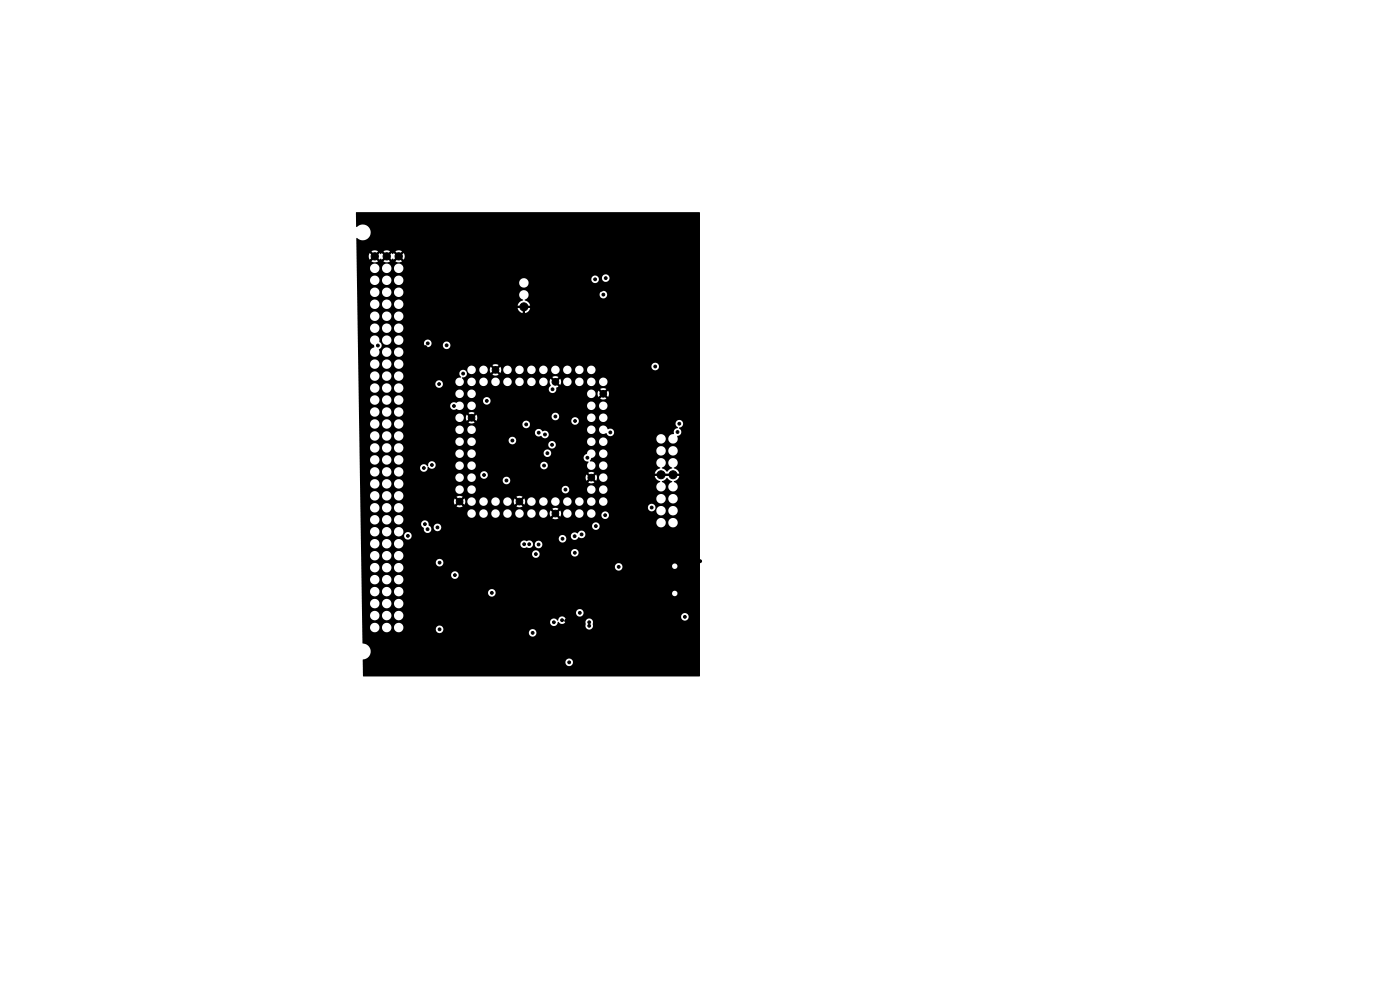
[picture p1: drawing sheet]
<svg xmlns="http://www.w3.org/2000/svg" width="297mm" height="210mm" viewBox="0 0 297 210" stroke-linecap="round" stroke-linejoin="round" font-family="sans-serif">
<g fill="#000" stroke="#000" stroke-width=".21">
<circle cx="79.5" cy="54.4" r=".77"/>
<circle cx="82" cy="54.4" r=".77"/>
<circle cx="84.6" cy="54.4" r=".77"/>
<circle cx="126.2" cy="59.3" r=".3"/>
<circle cx="128.5" cy="59" r=".3"/>
<circle cx="80.2" cy="73.3" r=".3"/>
<circle cx="90.3" cy="73.6" r=".3"/>
<circle cx="90.7" cy="72.8" r=".3"/>
<circle cx="94.7" cy="73.3" r=".3"/>
<circle cx="98.3" cy="79.3" r=".3"/>
<circle cx="105.1" cy="78.5" r=".71"/>
<circle cx="111.1" cy="65.1" r=".85"/>
<circle cx="115.5" cy="63.1" r=".3"/>
<circle cx="118.2" cy="60.9" r=".3"/>
<circle cx="119.9" cy="63.5" r=".3"/>
<circle cx="127.6" cy="61.5" r=".3"/>
<circle cx="128" cy="62.5" r=".3"/>
<circle cx="131.6" cy="60.9" r=".3"/>
<circle cx="136.5" cy="69.3" r=".3"/>
<circle cx="136.5" cy="64" r=".3"/>
<circle cx="139" cy="77.7" r=".3"/>
<circle cx="139" cy="75" r=".3"/>
<circle cx="89.9" cy="99.3" r=".3"/>
<circle cx="91.6" cy="98.6" r=".3"/>
<circle cx="93.2" cy="81.5" r=".3"/>
<circle cx="96.3" cy="86.1" r=".3"/>
<circle cx="100" cy="88.6" r=".71"/>
<circle cx="103.3" cy="85" r=".3"/>
<circle cx="108.7" cy="93.5" r=".3"/>
<circle cx="111.6" cy="90" r=".3"/>
<circle cx="114.3" cy="91.8" r=".3"/>
<circle cx="115.4" cy="98.8" r=".3"/>
<circle cx="115.6" cy="92.2" r=".3"/>
<circle cx="116.1" cy="96.1" r=".3"/>
<circle cx="117.1" cy="94.4" r=".3"/>
<circle cx="117.2" cy="82.6" r=".3"/>
<circle cx="117.8" cy="81" r=".71"/>
<circle cx="117.8" cy="88.4" r=".3"/>
<circle cx="122" cy="89.3" r=".3"/>
<circle cx="124.6" cy="97.1" r=".3"/>
<circle cx="128" cy="83.5" r=".71"/>
<circle cx="129.5" cy="91.7" r=".3"/>
<circle cx="140.3" cy="83.8" r=".3"/>
<circle cx="142.2" cy="83.7" r=".3"/>
<circle cx="143.7" cy="91.6" r=".3"/>
<circle cx="144.1" cy="89.9" r=".3"/>
<circle cx="86.5" cy="113.7" r=".3"/>
<circle cx="90.1" cy="111.2" r=".3"/>
<circle cx="90.7" cy="112.3" r=".3"/>
<circle cx="92.8" cy="111.9" r=".3"/>
<circle cx="93.3" cy="119.4" r=".3"/>
<circle cx="97.5" cy="106.4" r=".71"/>
<circle cx="102.7" cy="100.8" r=".3"/>
<circle cx="107.4" cy="101.9" r=".3"/>
<circle cx="110.2" cy="106.4" r=".71"/>
<circle cx="111.2" cy="115.4" r=".3"/>
<circle cx="112.3" cy="115.4" r=".3"/>
<circle cx="113.7" cy="117.5" r=".3"/>
<circle cx="114.3" cy="115.5" r=".3"/>
<circle cx="117.8" cy="108.9" r=".71"/>
<circle cx="119.3" cy="114.3" r=".3"/>
<circle cx="120" cy="103.9" r=".3"/>
<circle cx="121.9" cy="113.7" r=".3"/>
<circle cx="121.9" cy="117.3" r=".3"/>
<circle cx="123.4" cy="113.4" r=".3"/>
<circle cx="125.4" cy="101.3" r=".71"/>
<circle cx="126.4" cy="111.6" r=".3"/>
<circle cx="128.4" cy="109.3" r=".3"/>
<circle cx="138.3" cy="107.7" r=".3"/>
<circle cx="140" cy="119.6" r=".3"/>
<circle cx="140" cy="117.5" r=".3"/>
<circle cx="140.2" cy="100.7" r=".85"/>
<circle cx="142.8" cy="100.7" r=".85"/>
<circle cx="148.5" cy="119" r=".3"/>
<circle cx="93.3" cy="133.5" r=".3"/>
<circle cx="96.5" cy="122" r=".3"/>
<circle cx="100.9" cy="124.9" r=".3"/>
<circle cx="104.3" cy="125.8" r=".3"/>
<circle cx="107.6" cy="128" r=".3"/>
<circle cx="113" cy="134.2" r=".3"/>
<circle cx="113.1" cy="125.6" r=".3"/>
<circle cx="115" cy="138.4" r=".3"/>
<circle cx="116.6" cy="132.9" r=".3"/>
<circle cx="117.5" cy="132" r=".3"/>
<circle cx="119" cy="136.4" r=".3"/>
<circle cx="119.2" cy="131.6" r=".3"/>
<circle cx="120.1" cy="131.7" r=".3"/>
<circle cx="121.1" cy="131.8" r=".3"/>
<circle cx="121.5" cy="136.6" r=".3"/>
<circle cx="123" cy="130" r=".3"/>
<circle cx="125" cy="132" r=".3"/>
<circle cx="125" cy="132.8" r=".3"/>
<circle cx="125.2" cy="127.5" r=".3"/>
<circle cx="128.6" cy="130.3" r=".3"/>
<circle cx="128.9" cy="129" r=".3"/>
<circle cx="131.2" cy="120.2" r=".3"/>
<circle cx="139.4" cy="130.8" r=".3"/>
<circle cx="140.5" cy="126.1" r=".3"/>
<circle cx="144.7" cy="127.9" r=".3"/>
<circle cx="145.3" cy="130.9" r=".3"/>
<circle cx="120.8" cy="140.5" r=".3"/>
</g>
<path d="M75.5 45.1h73v98.3l-71.4 .1-.1-.1v-2.9h42.9l.1 .2a.81 .81 0 0 0 1.3 .4 .81 .81 0 0 0-.2-1.3 .81 .81 0 0 0-1.2 .7h-42.9l-.1-.5a1.91 1.91 0 0 0 1.7-2.3 2.36 2.36 0 0 0-1.7-1.3l-.1-3.2h1.7a1.01 1.01 0 0 0 1 .9 1.01 1.01 0 0 0 1-.9h.5l.1 .2a1.01 1.01 0 0 0 1 .7 1.01 1.01 0 0 0 .9-.9h.6v.2a1 1 0 0 0 .9 .7 1 1 0 0 0 1-.6h6.9l.1 .2a.8 .8 0 0 0 1 .5h18.7v.2a.81 .81 0 0 0 1.3 .5 .81 .81 0 0 0-.2-1.4 .81 .81 0 0 0-1.1 .7h-18.6a.81 .81 0 0 0 .1-1.4 .81 .81 0 0 0-1.3 .7l-6.9-.1a1.01 1.01 0 0 0-.8-1.3 1.01 1.01 0 0 0-1.1 1.1h-.6v-.2a1.01 1.01 0 0 0-1.1-.9 1.01 1.01 0 0 0-.9 1.1h-.5v-.2a1.01 1.01 0 0 0-1.1-.9 1.01 1.01 0 0 0-.9 1.1h-1.7v-1.2h39.9v.2a.85 .85 0 0 0 1 .6 .85 .85 0 0 0 .7-.9h.1a.8 .8 0 0 0 1.4 .1h4.3l.1 .4a.82 .82 0 0 0 .8 1.2 .82 .82 0 0 0 .6-1.3 .8 .8 0 0 0-.5-1.1 .8 .8 0 0 0-1 .8h-4.3l.1-.1a.8 .8 0 0 0-.4-1h24.9v.1a.81 .81 0 0 0 1.3 .5 .81 .81 0 0 0-.2-1.4 .81 .81 0 0 0-1.1 .8l-24.9-.1a.9 .9 0 0 0-1.3 .9 .89 .89 0 0 0-.9-.4 .89 .89 0 0 0-.7 .7h-39.9v-1.3h1.7v.2a1.01 1.01 0 0 0 1.1 .7 1.01 1.01 0 0 0 .9-.9h.5l.1 .2a1.01 1.01 0 0 0 1 .7 1.01 1.01 0 0 0 .9-.9h.6v.2a1 1 0 0 0 1.4 .6 1 1 0 0 0 .4-1.5h36.8v.2a.81 .81 0 0 0 1.3 .4 .81 .81 0 0 0-.2-1.3 .81 .81 0 0 0-1.1 .7l-36.8-.1a1.01 1.01 0 0 0-1.2-.2 1.01 1.01 0 0 0-.6 1h-.6v-.2a1.01 1.01 0 0 0-1.1-.9 1.01 1.01 0 0 0-.9 1.1h-.5v-.2a1.01 1.01 0 0 0-1.1-.9 1.01 1.01 0 0 0-.9 1.1h-1.7v-2.6h1.7v.2a1.01 1.01 0 0 0 1.1 .7 1.01 1.01 0 0 0 .9-.9h.5l.1 .2a1.01 1.01 0 0 0 1 .7 1.01 1.01 0 0 0 .9-.9h.6v.2a1.01 1.01 0 0 0 1.7 .5 1.01 1.01 0 0 0-.4-1.7 1.01 1.01 0 0 0-1.3 1h-.6v-.2a1.01 1.01 0 0 0-1.1-.9 1.01 1.01 0 0 0-.9 1.1h-.5v-.2a1.01 1.01 0 0 0-1.1-.9 1.01 1.01 0 0 0-.9 1.1h-1.7l-.1-2.5h1.8v.2a1.01 1.01 0 0 0 1.1 .7 1.01 1.01 0 0 0 .9-.9h.5l.1 .2a1.01 1.01 0 0 0 1 .7 1.01 1.01 0 0 0 .9-.9h.6v.2a1 1 0 0 0 1 .7 1 1 0 0 0 .9-.7h18l.1 .1a.8 .8 0 0 0 .8 .7 .8 .8 0 0 0 .7-.8h37.5v.2a.58 .58 0 0 0 .9 .4 .58 .58 0 0 0 0-1 .58 .58 0 0 0-.9 .4h-37.5a.81 .81 0 0 0-.8-.8 .81 .81 0 0 0-.8 .8l-17.9-.1a1 1 0 0 0-1-1.2 1 1 0 0 0-1 1.1h-.6v-.2a1.01 1.01 0 0 0-1.1-.9 1.01 1.01 0 0 0-.9 1.1h-.5v-.2a1.01 1.01 0 0 0-1.1-.9 1.01 1.01 0 0 0-.9 1.1h-1.8v-2.5h1.8v.2a1.01 1.01 0 0 0 1.1 .7 1.01 1.01 0 0 0 .9-.9h.5l.1 .2a1.01 1.01 0 0 0 1 .7 1.01 1.01 0 0 0 .9-.9h.6v.2a1.01 1.01 0 0 0 1.7 .4 1.01 1.01 0 0 0-.4-1.7h10.8v.2a.8 .8 0 0 0 1.3 .4 .8 .8 0 0 0-.2-1.3 .8 .8 0 0 0-1.1 .7h-10.8a1.01 1.01 0 0 0-1.3 1.1h-.6v-.2a1.01 1.01 0 0 0-1.1-.9 1.01 1.01 0 0 0-.9 1.1h-.5v-.2a1.01 1.01 0 0 0-1.1-.9 1.01 1.01 0 0 0-.9 1.1h-1.8v-2.6h1.8v.2a1.01 1.01 0 0 0 1.1 .7 1.01 1.01 0 0 0 .9-.9h.5l.1 .2a1.01 1.01 0 0 0 1 .7 1.01 1.01 0 0 0 .9-.9h.6v.2a1 1 0 0 0 1.2 .7 1 1 0 0 0 .8-1.2h44.8l.1 .2a.8 .8 0 0 0 .9 .6 .8 .8 0 0 0 .6-1h10.6v.2a.58 .58 0 0 0 .9 .4 .58 .58 0 0 0 0-1 .58 .58 0 0 0-.9 .4h-10.6v-.1a.8 .8 0 0 0-.9-.4 .8 .8 0 0 0-.7 .7h-44.8l-.1-.1a1.01 1.01 0 0 0-1.1-.7 1.01 1.01 0 0 0-.8 1.1h-.6v-.2a1.01 1.01 0 0 0-1.1-.9 1.01 1.01 0 0 0-.9 1.1h-.5v-.2a1.01 1.01 0 0 0-1.1-.9 1.01 1.01 0 0 0-.9 1.1h-1.8l-.1-1.1h15.8l.1 .1a.81 .81 0 0 0 1.3 .5 .81 .81 0 0 0-.2-1.4 .81 .81 0 0 0-1.2 .8h-15.8v-1.4h1.9v.2a1.01 1.01 0 0 0 1.1 .7 1.01 1.01 0 0 0 .9-.9h.5l.1 .2a1.01 1.01 0 0 0 1 .7 1.01 1.01 0 0 0 .9-.9h.6v.2a1 1 0 0 0 1.3 .6 1 1 0 0 0 .6-1.3h27.4v.2a.8 .8 0 0 0 1 .6 .8 .8 0 0 0 .5-1h6.7l.1 .1a.81 .81 0 0 0 1.2 .5 .81 .81 0 0 0-.1-1.4 .81 .81 0 0 0-1.2 .8l-6.7-.1a.81 .81 0 0 0-.9-.4 .81 .81 0 0 0-.6 .7h-27.4v-.1a1.01 1.01 0 0 0-1.2-.5 1.01 1.01 0 0 0-.7 1.1h-.6v-.2a1.01 1.01 0 0 0-1.1-.9 1.01 1.01 0 0 0-.9 1.1h-.5v-.2a1.01 1.01 0 0 0-1.1-.9 1.01 1.01 0 0 0-.9 1.1h-1.9v-2.6h1.9v.2a1.01 1.01 0 0 0 1.1 .7 1.01 1.01 0 0 0 .9-.9h.5l.1 .2a1.01 1.01 0 0 0 1 .7 1.01 1.01 0 0 0 .9-.9h.6v.2a1.01 1.01 0 0 0 1.1 .7 1.01 1.01 0 0 0 .9-.9h24.8v.2a.95 .95 0 0 0 1.4 .5 .8 .8 0 0 0 1.3-.6h.4v.2a.8 .8 0 0 0 1.3 .4 .8 .8 0 0 0-.2-1.3 .8 .8 0 0 0-1.1 .7l-.4-.1a.88 .88 0 0 0-1.4-.6 .8 .8 0 0 0-.9-.1 .8 .8 0 0 0-.4 .7h-24.8a1.01 1.01 0 0 0-1-1.1 1.01 1.01 0 0 0-1 1.1h-.6v-.2a1.01 1.01 0 0 0-1.1-.9 1.01 1.01 0 0 0-.9 1.1h-.5v-.2a1.01 1.01 0 0 0-1.1-.9 1.01 1.01 0 0 0-.9 1.1h-1.9l-.1-2.5h2v.2a1.01 1.01 0 0 0 1.1 .7 1.01 1.01 0 0 0 .9-.9h.5l.1 .2a1.01 1.01 0 0 0 1 .7 1.01 1.01 0 0 0 .9-.9h.6v.2a1 1 0 0 0 1.5 .6h.6l.3 .6a.8 .8 0 0 0 1 0h31.5l.1 .2a.8 .8 0 0 0 1.1 .5 .8 .8 0 0 0 .2-1.3h1.2v.2a.85 .85 0 0 0 .8 .7 .85 .85 0 0 0 .9-.7 .83 .83 0 0 0 1.2-.1 .83 .83 0 0 0-.3-1.2 .83 .83 0 0 0-1.2 .6l-.1-.1a.8 .8 0 0 0-.8-.1 .8 .8 0 0 0-.5 .7h-1.3a.81 .81 0 0 0-.8-.1 .81 .81 0 0 0-.5 .7h-31.5l.2-.1a.8 .8 0 0 0-.4-1.3 .8 .8 0 0 0-1.1 .8h-.6l.1-.1a1.01 1.01 0 0 0-.2-1.7 1.01 1.01 0 0 0-1.4 1h-.6v-.2a1.01 1.01 0 0 0-1.1-.9 1.01 1.01 0 0 0-.9 1.1h-.5v-.2a1.01 1.01 0 0 0-1.1-.9 1.01 1.01 0 0 0-.9 1.1h-2v-2.5h2v.2a1.01 1.01 0 0 0 1.1 .7 1.01 1.01 0 0 0 .9-.9h.5l.1 .2a1.01 1.01 0 0 0 1 .7 1.01 1.01 0 0 0 .9-.9h.6v.2a1 1 0 0 0 1.4 .6h4.3l.2 .5 .4 .4a.8 .8 0 0 0 .9 1 .8 .8 0 0 0 .6-1.2h.6v.2a.8 .8 0 0 0 1 .6 .8 .8 0 0 0 .6-1.1h32v.2a.81 .81 0 0 0 1.2 .5 .81 .81 0 0 0 .1-1.3h12.3l.1 .2a1.01 1.01 0 0 0 1 .7 1.01 1.01 0 0 0 .9-.9h.6v.2a1.01 1.01 0 0 0 1.7 .4 1.01 1.01 0 0 0-.4-1.7 1.01 1.01 0 0 0-1.3 1.1h-.6v-.2a1.01 1.01 0 0 0-1.1-.9 1.01 1.01 0 0 0-.9 1.1l-12.4-.1a.81 .81 0 0 0-1.2 .7l-32.1-.1a.81 .81 0 0 0-.9-.4 .81 .81 0 0 0-.6 .8h-.6l-.4-.4a.85 .85 0 0 0-.7-1 .85 .85 0 0 0-1 .7l-4.2-.1a1.01 1.01 0 0 0 0-1.7 1.01 1.01 0 0 0-1.5 1h-.6v-.2a1.01 1.01 0 0 0-1.1-.9 1.01 1.01 0 0 0-.9 1.1h-.5v-.2a1.01 1.01 0 0 0-1.1-.9 1.01 1.01 0 0 0-.9 1.1h-2v-1.5h22.6v.1a.9 .9 0 0 0 1 .8 .9 .9 0 0 0 .8-.9h.8v.1a.9 .9 0 0 0 1 .8 .9 .9 0 0 0 .8-.9h.7v.1a.9 .9 0 0 0 1 .8 .9 .9 0 0 0 .8-.9h.8v.1a.9 .9 0 0 0 .9 .8 .9 .9 0 0 0 .9-.9h.7v.1a.9 .9 0 0 0 1 .8 .9 .9 0 0 0 .8-.9h.7v.1a.9 .9 0 0 0 1 .8 .9 .9 0 0 0 .8-.9h.8v.1a.9 .9 0 0 0 .9 .8 .9 .9 0 0 0 .9-.9h.4l.2 .7 .6-.6 .4 .3-.6 .7a1.19 1.19 0 0 0 1.3 0l-.6-.7 .3-.3 .6 .6 .2-.7h.5v.1a.9 .9 0 0 0 .9 .8 .9 .9 0 0 0 .9-.9h.7v.1a.9 .9 0 0 0 1 .8 .9 .9 0 0 0 .8-.9h.7v.1a.9 .9 0 0 0 .8 .8 .9 .9 0 0 0 1-.5h1.3v.2a.81 .81 0 0 0 1.3 .4 .81 .81 0 0 0-.2-1.3 .81 .81 0 0 0-1.1 .7l-1.3-.1a.9 .9 0 0 0-.7-1.1 .9 .9 0 0 0-1.1 .8h-.7v-.2a.9 .9 0 0 0-1-.7 .9 .9 0 0 0-.8 .9h-.7l-.1-.2a.9 .9 0 0 0-.9-.7 .9 .9 0 0 0-.8 .9h-.5l-.2-.6-.6 .6-.3-.4 .6-.6-.7-.2-.6 .2 .6 .6-.4 .4-.6-.6-.2 .6h-.4a.9 .9 0 0 0-.9-.9 .9 .9 0 0 0-.9 .9h-.8v-.2a.9 .9 0 0 0-.9-.7 .9 .9 0 0 0-.9 .9h-.7v-.2a.9 .9 0 0 0-1-.7 .9 .9 0 0 0-.8 .9h-.7l-.1-.2a.9 .9 0 0 0-.9-.7 .9 .9 0 0 0-.8 .9h-.8v-.2a.9 .9 0 0 0-1-.7 .9 .9 0 0 0-.8 .9h-.7l-.1-.2a.9 .9 0 0 0-.9-.7 .9 .9 0 0 0-.8 .9h-.8v-.2a.9 .9 0 0 0-.9-.7 .9 .9 0 0 0-.9 .9h-22.6v-1.1h2v.2a1.01 1.01 0 0 0 1.1 .7 1.01 1.01 0 0 0 .9-.9h.5l.1 .2a1.01 1.01 0 0 0 1 .7 1.01 1.01 0 0 0 .9-.9h.6v.2a1 1 0 0 0 1.2 .7 1 1 0 0 0 .8-1h51.8l.1 .1a.8 .8 0 0 0 1 .6h.7l.1 .2a1.01 1.01 0 0 0 1 .7 1.01 1.01 0 0 0 .9-.9h.6v.2a1 1 0 0 0 1.7 .5 1 1 0 0 0-.4-1.7 1 1 0 0 0-1.3 1h-.6v-.2a1.01 1.01 0 0 0-1.1-.9 1.01 1.01 0 0 0-.9 1.1h-.7h.1a.81 .81 0 0 0 .1-1.4 .81 .81 0 0 0-1.3 .7l-51.8-.1a1.01 1.01 0 0 0-1.1-.9 1.01 1.01 0 0 0-.9 1.1h-.6v-.2a1.01 1.01 0 0 0-1.1-.9 1.01 1.01 0 0 0-.9 1.1h-.5v-.2a1.01 1.01 0 0 0-1.1-.9 1.01 1.01 0 0 0-.9 1.1h-2l-.1-1.4h19.9l.2 .7 .6-.7 .4 .4-.7 .6a1.19 1.19 0 0 0 1.4 0l-.7-.6 .4-.4 .6 .7 .2-.8h.4v.2a.9 .9 0 0 0 1 .8 .9 .9 0 0 0 .8-1h.8v.2a.9 .9 0 0 0 1 .8 .9 .9 0 0 0 .8-1h.7v.2a.9 .9 0 0 0 1 .8 .9 .9 0 0 0 .8-1h.8v.2a.9 .9 0 0 0 .9 .8 .9 .9 0 0 0 .9-.9h.4l.2 .7 .6-.7 .4 .4-.7 .6a1.19 1.19 0 0 0 1.4 0l-.7-.6 .4-.4 .6 .7 .2-.8h.4v.2a.9 .9 0 0 0 1 .8 .9 .9 0 0 0 .8-1h.8v.2a.9 .9 0 0 0 1 .8 .9 .9 0 0 0 .8-1h.7v.2a.9 .9 0 0 0 1 .8 .9 .9 0 0 0 .8-1h.8v.2a.9 .9 0 0 0 .9 .8 .9 .9 0 0 0 .9-1h.7v.2a.9 .9 0 0 0 1 .8 .9 .9 0 0 0 .8-1h.7v.2a.9 .9 0 0 0 1 .8 .9 .9 0 0 0 .8-1h.8v.2a.9 .9 0 0 0 1.2 .8 .9 .9 0 0 0 .4-1.4h10.5l.1 .2a1.01 1.01 0 0 0 1 .7 1.01 1.01 0 0 0 .9-.9h.6v.2a1.01 1.01 0 0 0 1.7 .4 1.01 1.01 0 0 0-.4-1.6 1.01 1.01 0 0 0-1.3 1h-.6v-.2a1.01 1.01 0 0 0-1.1-.9 1.01 1.01 0 0 0-.9 1.1l-10.5-.1a.9 .9 0 0 0-1-.3 .9 .9 0 0 0-.6 .8h-.8v-.2a.9 .9 0 0 0-.9-.6 .9 .9 0 0 0-.9 .8h-.7v-.2a.9 .9 0 0 0-1-.6 .9 .9 0 0 0-.8 .8h-.7l-.1-.2a.9 .9 0 0 0-.9-.6 .9 .9 0 0 0-.8 .8h-.8v-.2a.9 .9 0 0 0-1-.6 .9 .9 0 0 0-.8 .8h-.7l-.1-.2a.9 .9 0 0 0-.9-.6 .9 .9 0 0 0-.8 .8h-.8v-.2a.9 .9 0 0 0-.9-.6 .9 .9 0 0 0-.9 .8h-.4l-.2-.6-.6 .7-.4-.4 .7-.6-.7-.2-.7 .2 .7 .6-.4 .4-.6-.7-.2 .7h-.4a.9 .9 0 0 0-.9-.9 .9 .9 0 0 0-.9 .8h-.8v-.2a.9 .9 0 0 0-1-.6 .9 .9 0 0 0-.8 .8h-.7l-.1-.2a.9 .9 0 0 0-.9-.6 .9 .9 0 0 0-.8 .8h-.8v-.2a.9 .9 0 0 0-.9-.6 .9 .9 0 0 0-.9 .8h-.4l-.2-.6-.6 .7-.4-.4 .7-.6-.7-.2-.7 .2 .7 .6-.4 .4-.6-.7-.2 .7h-19.9v-1.1h2.1a1.01 1.01 0 0 0 1 .9 1.01 1.01 0 0 0 1-.9h.5l.1 .2a1.01 1.01 0 0 0 1 .7 1.01 1.01 0 0 0 .9-.9h.6v.2a1.01 1.01 0 0 0 1.7 .4 1.01 1.01 0 0 0-.4-1.7 1.01 1.01 0 0 0-1.3 1.1h-.6v-.2a1.01 1.01 0 0 0-1.1-.9 1.01 1.01 0 0 0-.9 1.1h-.5v-.2a1.01 1.01 0 0 0-1.1-.9 1.01 1.01 0 0 0-.9 1.1h-2.1v-1.5h20.2v.1a.9 .9 0 0 0 1 .9 .9 .9 0 0 0 .8-1h.7v.1a.9 .9 0 0 0 1 .9 .9 .9 0 0 0 .8-.9h18.3v.1a.8 .8 0 0 0 .9 .7 .8 .8 0 0 0 .7-.9h3.7v.1a.9 .9 0 0 0 1 .9 .9 .9 0 0 0 .8-1h.8v.1a.9 .9 0 0 0 1.4 .7 .9 .9 0 0 0 0-1.5 .9 .9 0 0 0-1.4 .7h-.8v-.2a.9 .9 0 0 0-.9-.6 .9 .9 0 0 0-.9 .8l-3.8-.1a.81 .81 0 0 0-.8-.6 .81 .81 0 0 0-.7 .8l-18.3-.1a.9 .9 0 0 0-.9-.8 .9 .9 0 0 0-.9 .8h-.7v-.2a.9 .9 0 0 0-1-.6 .9 .9 0 0 0-.8 .8h-20.2v-1.1h2.1v.2a1.01 1.01 0 0 0 1.1 .7 1.01 1.01 0 0 0 .9-.9h.5l.1 .2a1.01 1.01 0 0 0 1 .7 1.01 1.01 0 0 0 .9-.9h.6v.2a1.01 1.01 0 0 0 1.7 .5 1.01 1.01 0 0 0-.4-1.7 1.01 1.01 0 0 0-1.3 1h-.6v-.2a1.01 1.01 0 0 0-1.1-.9 1.01 1.01 0 0 0-.9 1.1h-.5v-.2a1.01 1.01 0 0 0-1.1-.9 1.01 1.01 0 0 0-.9 1.1h-2.1v-1.5h20.2v.2a.9 .9 0 0 0 1 .8 .9 .9 0 0 0 .8-1h.7v.2a.9 .9 0 0 0 .7 .8 .9 .9 0 0 0 .9-.3h5.9l.1 .2a.8 .8 0 0 0 1.2 .5 .8 .8 0 0 0 .1-1.3h16.2l.2 .7 .6-.6 .4 .3-.6 .6a1.19 1.19 0 0 0 1.3 0l-.6-.6 .3-.3 .7 .6 .1-.8h.5v.2a.9 .9 0 0 0 1.4 .6 .9 .9 0 0 0-.2-1.5h11.5v.5h-.9a1.62 1.62 0 0 0 1.2 1.1 1.1 1.1 0 0 0-.8 1 1.1 1.1 0 0 0 .6 1.1 1.04 1.04 0 0 0 1.3-.8 1.04 1.04 0 0 0-.8-1.2l1.1-.9 1.1 .9a1.03 1.03 0 0 0-.6 1.6 1.03 1.03 0 0 0 1.7-.1 1.03 1.03 0 0 0-.8-1.5l.1-.1a1.39 1.39 0 0 0 1.1-1.1h-.9v-.5h.9l-.3-.7-.9-.5a1.09 1.09 0 0 0 .9-1 1.09 1.09 0 0 0-.7-1.1 1.04 1.04 0 0 0-1.3 .8 1.04 1.04 0 0 0 .8 1.2l-1.1 .9-1.1-.9a1.01 1.01 0 0 0 .8-1.4 1.01 1.01 0 0 0-1.5-.4 1.01 1.01 0 0 0 .1 1.7l.2 .1v.2a1.39 1.39 0 0 0-1.1 1.1h-10.7a.9 .9 0 0 0-1.1 .7h-.5l-.1-.5-.7 .6-.3-.4 .6-.6-.7-.2-.6 .2 .6 .6-.4 .4-.6-.6-.2 .6h-16.2a.8 .8 0 0 0-.9-.1 .8 .8 0 0 0-.5 .7h-5.9l.2-.5-.1-.6h1.1v.1a.81 .81 0 0 0 1.3 .5 .81 .81 0 0 0-.2-1.4 .81 .81 0 0 0-1.1 .8l-1.2-.1a.9 .9 0 0 0-.9-.2 .9 .9 0 0 0-.7 .7h-.7v-.1a.9 .9 0 0 0-1-.7 .9 .9 0 0 0-.8 .8h-20.2l-.1-1h2.2v.2a1.01 1.01 0 0 0 1.1 .7 1.01 1.01 0 0 0 .9-.9h.5l.1 .2a1.01 1.01 0 0 0 1 .7 1.01 1.01 0 0 0 .9-.9h.6v.2a1 1 0 0 0 1.6 .5 1 1 0 0 0-.1-1.6h4v.2a.85 .85 0 0 0 1.1 .5 .85 .85 0 0 0 .6-1 .93 .93 0 0 0 .9 .4 .93 .93 0 0 0 .7-.7h4.2v.2a.9 .9 0 0 0 1 .8 .9 .9 0 0 0 .8-1h.7v.2a.9 .9 0 0 0 1 .8 .9 .9 0 0 0 .8-.9h13.7v.1a.8 .8 0 0 0 1.3 .5 .8 .8 0 0 0-.1-1.4 .8 .8 0 0 0-1.2 .8l-13.7-.1a.9 .9 0 0 0-.9-.8 .9 .9 0 0 0-.9 .8h-.7v-.2a.9 .9 0 0 0-1-.6 .9 .9 0 0 0-.8 .8l-4.2-.1a.84 .84 0 0 0-1-.8 .84 .84 0 0 0-.6 1.1 .92 .92 0 0 0-1-.4 .92 .92 0 0 0-.7 .8l-4-.1a1.01 1.01 0 0 0-1.5 1h-.6v-.2a1.01 1.01 0 0 0-1.1-.9 1.01 1.01 0 0 0-.9 1.1h-.5v-.2a1.01 1.01 0 0 0-1.1-.9 1.01 1.01 0 0 0-.9 1.1h-2.2v-2.5h2.2v.2a1.01 1.01 0 0 0 1.1 .7 1.01 1.01 0 0 0 .9-.9h.5l.1 .2a1.01 1.01 0 0 0 1 .7 1.01 1.01 0 0 0 .9-.9h.6v.2a1 1 0 0 0 1.7 .4 1 1 0 0 0-.4-1.7 1 1 0 0 0-1.3 1.1h-.6v-.2a1.01 1.01 0 0 0-1.1-.9 1.01 1.01 0 0 0-.9 1.1h-.5v-.2a1.01 1.01 0 0 0-1.1-.9 1.01 1.01 0 0 0-.9 1.1h-2.2v-1.5h20.3v.1a.9 .9 0 0 0 1 .8 .9 .9 0 0 0 .8-.9h.7v.1a.91 .91 0 0 0 1.2 .8h23.5v.2a.97 .97 0 0 0 1.1 .7 .94 .94 0 0 0 0 1.5 .94 .94 0 0 0 1.4-.5v-.3h.8a.9 .9 0 0 0 1.2 .9 .9 .9 0 0 0 .3-1.5 .9 .9 0 0 0-1.5 .4v.2h-.8a1.02 1.02 0 0 0-1.2-.9l.5-.7a.9 .9 0 0 0 .7-.9h.8v.1a.9 .9 0 0 0 1.2 .8 .9 .9 0 0 0 .4-1.4h10.5l.1 .2a1.01 1.01 0 0 0 1 .7 1.01 1.01 0 0 0 .9-.9h.6v.2a1.01 1.01 0 0 0 1.7 .5 1.01 1.01 0 0 0-.4-1.7 1.01 1.01 0 0 0-1.3 1h-.6v-.2a1.01 1.01 0 0 0-1.1-.9 1.01 1.01 0 0 0-.9 1.1h-10.5a.9 .9 0 0 0-1-.3 .9 .9 0 0 0-.6 .8h-.8v-.2a.97 .97 0 0 0-1.1-.6 .97 .97 0 0 0-.8 .9l-.4 .3-.2 .5h-23.5l.5-.4 .1-.6h14.4v.2a.81 .81 0 0 0 1.3 .5 .81 .81 0 0 0-.1-1.4 .81 .81 0 0 0-1.2 .7h-14.4v-.1a.9 .9 0 0 0-.9-.7 .9 .9 0 0 0-.9 .9h-.7v-.2a.9 .9 0 0 0-1-.7 .9 .9 0 0 0-.8 .9h-20.3v-1.1h2.2v.2a1.01 1.01 0 0 0 1.1 .7 1.01 1.01 0 0 0 .9-.9h.5l.1 .2a1.01 1.01 0 0 0 1 .7 1.01 1.01 0 0 0 .9-.9h.6v.2a1.01 1.01 0 0 0 1.7 .5 1.01 1.01 0 0 0-.4-1.7 1.01 1.01 0 0 0-1.3 1h-.6v-.2a1.01 1.01 0 0 0-1.1-.9 1.01 1.01 0 0 0-.9 1.1h-.5v-.2a1.01 1.01 0 0 0-1.1-.9 1.01 1.01 0 0 0-.9 1.1h-2.2l-.1-1.5h20.4v.2a.9 .9 0 0 0 1 .8 .9 .9 0 0 0 .8-1h.7v.2a.9 .9 0 0 0 .6 .7 .9 .9 0 0 0 1-.1h15.6v.1a.8 .8 0 0 0 1.3 .5 .8 .8 0 0 0-.2-1.4h7.1v.2a.9 .9 0 0 0 1 .8 .9 .9 0 0 0 .8-1h.8v.2a.9 .9 0 0 0 1.2 .8 .9 .9 0 0 0 .4-1.4h10.5l.1 .2a1.01 1.01 0 0 0 1 .7 1.01 1.01 0 0 0 .9-.9h.6v.2a1.01 1.01 0 0 0 1.4 .6 1.01 1.01 0 0 0 .5-1.4 .93 .93 0 0 0 .8-.8 .93 .93 0 0 0-.5-1 .85 .85 0 0 0 .9-1 .85 .85 0 0 0-1.1-.6 .89 .89 0 0 0 0 1.5l-.1 .1a.9 .9 0 0 0-.7 1.3h-.1a1 1 0 0 0-1.1 1.1h-.6v-.2a1.01 1.01 0 0 0-1.1-.9 1.01 1.01 0 0 0-.9 1.1l-10.5-.1a.9 .9 0 0 0-1-.3 .9 .9 0 0 0-.6 .8h-.8v-.2a.9 .9 0 0 0-.9-.6 .9 .9 0 0 0-.9 .8h-7.2a.81 .81 0 0 0-1 .8h-15.6l.2-.4v-.5h7v.1a.81 .81 0 0 0 1.3 .5 .81 .81 0 0 0-.2-1.4 .81 .81 0 0 0-1.1 .8l-7-.1a.9 .9 0 0 0-.9-.6 .9 .9 0 0 0-.9 .8h-.7v-.2a.9 .9 0 0 0-1-.6 .9 .9 0 0 0-.8 .8h-20.4v-1h2.3v.2a1.01 1.01 0 0 0 1.1 .7 1.01 1.01 0 0 0 .9-.9h.5l.1 .2a1.01 1.01 0 0 0 1 .7 1.01 1.01 0 0 0 .9-.9h.6v.2a1.01 1.01 0 0 0 1.7 .4 1.01 1.01 0 0 0-.4-1.7 1.01 1.01 0 0 0-1.3 1.1h-.6v-.2a1.01 1.01 0 0 0-1.1-.9 1.01 1.01 0 0 0-.9 1.1h-.5v-.2a1.01 1.01 0 0 0-1.1-.9 1.01 1.01 0 0 0-.9 1.1h-2.3v-1.5h20.4v.1a.9 .9 0 0 0 1 .9 .9 .9 0 0 0 .8-1h.7v.1a.9 .9 0 0 0 .6 .8 .9 .9 0 0 0 1-.2h12.8v.2a.9 .9 0 0 0 1.3 .5 .82 .82 0 0 0 .9 .5 .82 .82 0 0 0 .7-.7 .86 .86 0 0 0-.4-.8 .86 .86 0 0 0-.9 0l-.5-.4h9.9v.1a.9 .9 0 0 0 1 .9 .9 .9 0 0 0 .8-1h.8v.1a.98 .98 0 0 0 1.6 .7 .84 .84 0 0 0 1.1 .5 .84 .84 0 0 0 .4-1.2 .84 .84 0 0 0-1.3-.2 .93 .93 0 0 0-.9-.7 .93 .93 0 0 0-.9 .8h-.8v-.2a.9 .9 0 0 0-.9-.6 .9 .9 0 0 0-.9 .8h-9.9a.81 .81 0 0 0-1.1 .7l-12.8-.1a.9 .9 0 0 0-.3-1.4 .9 .9 0 0 0-1.3 .8h-.7v-.2a.9 .9 0 0 0-1-.6 .9 .9 0 0 0-.8 .8h-20.4v-1.1h2.3v.2a1.01 1.01 0 0 0 1.1 .7 1.01 1.01 0 0 0 .9-.9h.5l.1 .2a1.01 1.01 0 0 0 1 .7 1.01 1.01 0 0 0 .9-.9h.6v.2a1.01 1.01 0 0 0 1.1 .7 1.01 1.01 0 0 0 .9-.9h25.2v.2a.8 .8 0 0 0 1.3 .5 .8 .8 0 0 0-.1-1.4h9.2v.2a.8 .8 0 0 0 1.4 .4 .8 .8 0 0 0-.4-1.4h2.3v.2a.9 .9 0 0 0 1 .8 .9 .9 0 0 0 .8-1h.8v.2a.9 .9 0 0 0 1.4 .7 .9 .9 0 0 0 0-1.5 .9 .9 0 0 0-1.4 .6h-.8v-.1a.9 .9 0 0 0-.9-.7 .9 .9 0 0 0-.9 .8h-2.3a.81 .81 0 0 0-1 .8h-9.4a.81 .81 0 0 0-1 .7h-25.2v-.2a1.01 1.01 0 0 0-1.1-.9 1.01 1.01 0 0 0-.9 1.1h-.6v-.2a1.01 1.01 0 0 0-1.1-.9 1.01 1.01 0 0 0-.9 1.1h-.5v-.2a1.01 1.01 0 0 0-1.1-.9 1.01 1.01 0 0 0-.9 1.1h-2.3v-1.5h20.4v.2a.9 .9 0 0 0 .9 .8 .9 .9 0 0 0 .9-.9h.4l.2 .7 .6-.6 .4 .3-.6 .6a1.19 1.19 0 0 0 1.3 0l-.6-.6 .3-.3 .7 .6 .1-.9h15.8a.81 .81 0 0 0 1.2 .7 .81 .81 0 0 0 .1-1.4 .81 .81 0 0 0-1.3 .5v.2h-15.8l-.1-.4-.7 .6-.3-.4 .6-.6-.7-.2-.6 .2 .6 .6-.4 .4-.6-.6-.2 .6h-.4a.9 .9 0 0 0-.9-.9 .9 .9 0 0 0-.9 .8h-20.4l-.1-1h2.4v.2a1.01 1.01 0 0 0 1.1 .7 1.01 1.01 0 0 0 .9-.9h.5l.1 .2a1.01 1.01 0 0 0 1 .7 1.01 1.01 0 0 0 .9-.9h.6v.2a1.01 1.01 0 0 0 1.7 .4 1.01 1.01 0 0 0-.4-1.6 1.01 1.01 0 0 0-1.3 1h-.6v-.2a1.01 1.01 0 0 0-1.1-.9 1.01 1.01 0 0 0-.9 1.1h-.5v-.2a1.01 1.01 0 0 0-1.1-.9 1.01 1.01 0 0 0-.9 1.1h-2.4v-1.4h19.4v.2a.92 .92 0 0 0 1.4 .5l.3 .1a.9 .9 0 0 0 1.2-.9h.7v.2a.9 .9 0 0 0 1 .8 .9 .9 0 0 0 .8-1h23.6v.2a.9 .9 0 0 0 1 .8 .9 .9 0 0 0 .8-1h.8v.2a.9 .9 0 0 0 1.4 .6 .9 .9 0 0 0 0-1.5 .9 .9 0 0 0-1.4 .7h-.8v-.2a.9 .9 0 0 0-.9-.6 .9 .9 0 0 0-.9 .8h-23.6v-.2a.9 .9 0 0 0-.9-.6 .9 .9 0 0 0-.9 .8h-.7v-.2a1.03 1.03 0 0 0-1.7-.4 .8 .8 0 0 0-1.2 .7h-19.4v-1.1h2.4v.2a1.01 1.01 0 0 0 1.1 .7 1.01 1.01 0 0 0 .9-.9h.5l.1 .2a1.01 1.01 0 0 0 1 .7 1.01 1.01 0 0 0 .9-.9h.6v.2a1 1 0 0 0 1 .7 1 1 0 0 0 1-.9h16.9v.2a.81 .81 0 0 0 1.3 .5 .81 .81 0 0 0-.2-1.4 .81 .81 0 0 0-1.1 .7h-16.9a1.01 1.01 0 0 0-1-1.1 1.01 1.01 0 0 0-1 1.1h-.6v-.2a1.01 1.01 0 0 0-1.1-.9 1.01 1.01 0 0 0-.9 1.1h-.5v-.2a1.01 1.01 0 0 0-1.1-.9 1.01 1.01 0 0 0-.9 1.1h-2.4v-1.5h20.5v.1a.9 .9 0 0 0 1 .8 .9 .9 0 0 0 .8-.9h.7v.1a.9 .9 0 0 0 1 .8 .9 .9 0 0 0 .8-.9h23.6v.1a.9 .9 0 0 0 1 .8 .9 .9 0 0 0 .8-.9h.5l.2 .7 .6-.6 .3 .3-.6 .7a1.19 1.19 0 0 0 1.3 0l-.6-.7 .4-.3 .6 .5a1.2 1.2 0 0 0 0-1.2l-.6 .6-.4-.4 .6-.6-.8-.2-.5 .2 .6 .6-.3 .4-.6-.6-.2 .6h-.5a.9 .9 0 0 0-.8-.9 .9 .9 0 0 0-1 .9h-23.6v-.2a.9 .9 0 0 0-.9-.7 .9 .9 0 0 0-.9 .9h-.7v-.2a.9 .9 0 0 0-1-.7 .9 .9 0 0 0-.8 .9h-20.5v-1.1h2.4v.2a1.01 1.01 0 0 0 1.1 .7 1.01 1.01 0 0 0 .9-.9h.5l.1 .2a1.01 1.01 0 0 0 1 .7 1.01 1.01 0 0 0 .9-.9h.6v.2a1 1 0 0 0 1 .7 1 1 0 0 0 .9-.7h30.9v.2a.84 .84 0 0 0 1.1 .5 .84 .84 0 0 0 .5-1.1l.5-.2-.6-.6 .3-.4 .6 .7 .2-.8h.5v.2a.9 .9 0 0 0 .9 .8 .9 .9 0 0 0 .9-1h.7v.2a.9 .9 0 0 0 1 .8 .9 .9 0 0 0 .8-1h.7v.2a.9 .9 0 0 0 1 .8 .9 .9 0 0 0 .8-1h.8v.2a.9 .9 0 0 0 1.4 .7 .9 .9 0 0 0 0-1.6 .9 .9 0 0 0-1.4 .7h-.8v-.2a.9 .9 0 0 0-.9-.6 .9 .9 0 0 0-.9 .8h-.7v-.2a.9 .9 0 0 0-1-.6 .9 .9 0 0 0-.8 .8h-.7l-.1-.2a.9 .9 0 0 0-.9-.6 .9 .9 0 0 0-.8 .8h-.5l-.2-.6-.6 .7-.3-.4 .6-.6-.5-.2-.8 .2 .6 .6-.4 .4-.6-.7a1.72 1.72 0 0 0 0 1.6l-.4 .7h-30.9a.99 .99 0 0 0-.4-1.1h7.3v.1a.8 .8 0 0 0 1.1 .6 .8 .8 0 0 0 .2-1.3h2.9v.2a.9 .9 0 0 0 1 .8 .9 .9 0 0 0 .8-1h.7v.2a.9 .9 0 0 0 1 .8 .9 .9 0 0 0 .8-1h.8v.2a.9 .9 0 0 0 1 .8 .9 .9 0 0 0 .8-1h.7v.2a.9 .9 0 0 0 1 .8 .9 .9 0 0 0 .8-1h.8v.2a.9 .9 0 0 0 .9 .8 .9 .9 0 0 0 .9-1h.7v.2a.9 .9 0 0 0 1 .8 .9 .9 0 0 0 .8-1h.7v.2a.9 .9 0 0 0 1 .8 .9 .9 0 0 0 .8-1h.8v.2a.9 .9 0 0 0 1.4 .7 .9 .9 0 0 0 0-1.6 .9 .9 0 0 0-1.4 .7h-.8v-.2a.9 .9 0 0 0-.9-.6 .9 .9 0 0 0-.9 .8h-.7v-.2a.9 .9 0 0 0-1-.6 .9 .9 0 0 0-.8 .8h-.7l-.1-.2a.9 .9 0 0 0-.9-.6 .9 .9 0 0 0-.8 .8h-.8v-.2a.9 .9 0 0 0-1-.6 .9 .9 0 0 0-.8 .8h-.7l-.1-.2a.9 .9 0 0 0-.9-.6 .9 .9 0 0 0-.8 .8h-.8v-.2a.9 .9 0 0 0-.9-.6 .9 .9 0 0 0-.9 .8h-.7l-.4-.7 .1-.2a.81 .81 0 0 0 .9-.9 .81 .81 0 0 0-1.2-.5 .81 .81 0 0 0 0 1.3l-.1 .2a.9 .9 0 0 0-1.1 .8l-2.9-.1a.81 .81 0 0 0-.9-.1 .81 .81 0 0 0-.4 .8l-7.3-.1a1.01 1.01 0 0 0-1.5 1h-.6v-.2a1.01 1.01 0 0 0-1.1-.9 1.01 1.01 0 0 0-.9 1.1h-.5v-.2a1.01 1.01 0 0 0-1.1-.9 1.01 1.01 0 0 0-.9 1.1h-2.4l-.1-2.5h2.5v.2a1.01 1.01 0 0 0 1.1 .7 1.01 1.01 0 0 0 .9-.9h.5l.1 .2a1.01 1.01 0 0 0 1 .7 1.01 1.01 0 0 0 .9-.9h.6v.2a1.01 1.01 0 0 0 1.7 .4 1.01 1.01 0 0 0-.4-1.7 1.01 1.01 0 0 0-1.3 1.1h-.6v-.2a1.01 1.01 0 0 0-1.1-.9 1.01 1.01 0 0 0-.9 1.1h-.5v-.2a1.01 1.01 0 0 0-1.1-.9 1.01 1.01 0 0 0-.9 1.1h-2.5v-1.5h23.1v.1a.9 .9 0 0 0 1 .9 .9 .9 0 0 0 .8-1h.8v.1a.9 .9 0 0 0 .9 .9 .9 .9 0 0 0 .9-.9h.4l.2 .6 .6-.6 .4 .4-.6 .6a1.19 1.19 0 0 0 1.3 0l-.6-.6 .3-.4 .6 .6 .2-.7h.5v.1a.9 .9 0 0 0 .9 .9 .9 .9 0 0 0 .9-1h.7v.1a.9 .9 0 0 0 1 .9 .9 .9 0 0 0 .8-1h.7v.1a.9 .9 0 0 0 1 .9 .9 .9 0 0 0 .8-1h.8v.1a.9 .9 0 0 0 1 .9 .9 .9 0 0 0 .8-1h.7v.1a.9 .9 0 0 0 1 .9 .9 .9 0 0 0 .8-1h.8v.1a.9 .9 0 0 0 .9 .9 .9 .9 0 0 0 .9-1h.7v.1a.9 .9 0 0 0 1 .9 .9 .9 0 0 0 .8-1h.7v.1a.9 .9 0 0 0 1.4 .8 .9 .9 0 0 0 .1-1.6h12.2v.2a.81 .81 0 0 0 1.3 .5 .81 .81 0 0 0-.1-1.4 .81 .81 0 0 0-1.2 .7h-12.3a.9 .9 0 0 0-1.4 .7h-.7v-.2a.9 .9 0 0 0-1-.6 .9 .9 0 0 0-.8 .8h-.7l-.1-.2a.9 .9 0 0 0-.9-.6 .9 .9 0 0 0-.8 .8h-.8v-.2a.9 .9 0 0 0-1-.6 .9 .9 0 0 0-.8 .8h-.7l-.1-.2a.9 .9 0 0 0-.9-.6 .9 .9 0 0 0-.8 .8h-.8v-.2a.9 .9 0 0 0-.9-.6 .9 .9 0 0 0-.9 .8h-.7v-.2a.9 .9 0 0 0-1-.6 .9 .9 0 0 0-.8 .8h-.7l-.1-.2a.9 .9 0 0 0-.9-.6 .9 .9 0 0 0-.8 .8h-.5l-.2-.6-.6 .6-.3-.3 .6-.7-.7-.2-.6 .2 .6 .7-.4 .3-.6-.6-.2 .7h-.4a.9 .9 0 0 0-.9-.9 .9 .9 0 0 0-.9 .8h-.8v-.2a.9 .9 0 0 0-.9-.6 .9 .9 0 0 0-.9 .8h-23.1v-1.1h2.5v.2a1.01 1.01 0 0 0 1.1 .7 1.01 1.01 0 0 0 .9-.9h.5l.1 .2a1.01 1.01 0 0 0 1 .7 1.01 1.01 0 0 0 .9-.9h.6v.2a1.01 1.01 0 0 0 1.7 .5 1.01 1.01 0 0 0-.4-1.7 1.01 1.01 0 0 0-1.3 1h-.6v-.2a1.01 1.01 0 0 0-1.1-.9 1.01 1.01 0 0 0-.9 1.1h-.5v-.2a1.01 1.01 0 0 0-1.1-.9 1.01 1.01 0 0 0-.9 1.1h-2.5l-.1-5h2.6l.1 .3 .4 .4a.41 .41 0 0 1 .3 .7 1 1 0 0 0-.8 1.1 1 1 0 0 0 1 .9 1 1 0 0 0 1-.9h.5l.1 .2a1.01 1.01 0 0 0 1 .7 1.01 1.01 0 0 0 .9-.9h.6v.2a1.01 1.01 0 0 0 1.7 .4 1.01 1.01 0 0 0-.4-1.6 1.01 1.01 0 0 0-1.3 1h-.6v-.2a1.01 1.01 0 0 0-1.1-.9 1.01 1.01 0 0 0-.9 1.1h-.5l-.1-.6a.94 .94 0 0 0 .6-.9 .94 .94 0 0 0-.5-.9v-.1h.5a1.01 1.01 0 0 0 1 .9 1.01 1.01 0 0 0 1-.9h.6v.2a1 1 0 0 0 1.7 .3h4.6l.1 .2a.8 .8 0 0 0 .6 .6 .8 .8 0 0 0 .8-.3h2.5l.1 .1a.81 .81 0 0 0 1.3 .5 .81 .81 0 0 0-.2-1.4 .81 .81 0 0 0-1.2 .8l-2.4-.1a.81 .81 0 0 0-.6-1.2 .81 .81 0 0 0-1 .8h-4.5a1.01 1.01 0 0 0-.5-1.6 1.01 1.01 0 0 0-1.3 1.1h-.6v-.2a1.01 1.01 0 0 0-1.1-.9 1.01 1.01 0 0 0-.9 1.1h-.5v-.2a1.01 1.01 0 0 0-1.1-.9 1.01 1.01 0 0 0-.9 1.1h-2.6v-2.6h2.6v.2a1.01 1.01 0 0 0 1.1 .7 1.01 1.01 0 0 0 .9-.9h.5l.1 .2a1.01 1.01 0 0 0 1 .7 1.01 1.01 0 0 0 .9-.9h.6v.2a1.01 1.01 0 0 0 1.7 .5 1.01 1.01 0 0 0-.4-1.7 1.01 1.01 0 0 0-1.3 1h-.6v-.2a1.01 1.01 0 0 0-1.1-.9 1.01 1.01 0 0 0-.9 1.1h-.5v-.2a1.01 1.01 0 0 0-1.1-.9 1.01 1.01 0 0 0-.9 1.1h-2.6l-.1-2.5h2.7v.2a1.01 1.01 0 0 0 1.1 .7 1.01 1.01 0 0 0 .9-.9h.5l.1 .2a1.01 1.01 0 0 0 1 .7 1.01 1.01 0 0 0 .9-.9h.6v.2a1.01 1.01 0 0 0 1.7 .4 1.01 1.01 0 0 0-.4-1.7 1.01 1.01 0 0 0-1.3 1.1h-.6v-.2a1.01 1.01 0 0 0-1.1-.9 1.01 1.01 0 0 0-.9 1.1h-.5v-.2a1.01 1.01 0 0 0-1.1-.9 1.01 1.01 0 0 0-.9 1.1h-2.7v-2.6h2.7v.2a1.01 1.01 0 0 0 1.1 .7 1.01 1.01 0 0 0 .9-.9h.5l.1 .2a1.01 1.01 0 0 0 1 .7 1.01 1.01 0 0 0 .9-.9h.6v.2a1 1 0 0 0 1 .7 1 1 0 0 0 .9-.7h25.2v.5h-.9l.3 .7 .8 .4v-.9h.5v.9l.6-.3 .4-.5 .1-.3h-.9v-.5h.9a1.62 1.62 0 0 0-1.2-1.1l.6-.5 .2-.7h15.1v.2a.81 .81 0 0 0 1.3 .4 .81 .81 0 0 0-.2-1.3 .81 .81 0 0 0-1.1 .7h-15.1a1.03 1.03 0 0 0-1-.9 1.03 1.03 0 0 0-1 .9 1.03 1.03 0 0 0 .9 1.1l-.1 .1a1.39 1.39 0 0 0-1.1 1.1h-24.3a1.01 1.01 0 0 0-.8-1.3 1.01 1.01 0 0 0-1.1 1.1h-.6v-.2a1.01 1.01 0 0 0-1.1-.9 1.01 1.01 0 0 0-.9 1.1h-.5v-.2a1.01 1.01 0 0 0-1.1-.9 1.01 1.01 0 0 0-.9 1.1h-2.7v-2.5h2.7v.2a1.01 1.01 0 0 0 1.1 .7 1.01 1.01 0 0 0 .9-.9h.5l.1 .2a1.01 1.01 0 0 0 1 .7 1.01 1.01 0 0 0 .9-.9h.6v.2a1.01 1.01 0 0 0 1.7 .4 1.01 1.01 0 0 0-.4-1.6 1.01 1.01 0 0 0-1.3 1h-.6v-.2a1.01 1.01 0 0 0-1.1-.9 1.01 1.01 0 0 0-.9 1.1h-.5v-.2a1.01 1.01 0 0 0-1.1-.9 1.01 1.01 0 0 0-.9 1.1h-2.7l-.1-2.5h2.8v.2a1.01 1.01 0 0 0 1.1 .7 1.01 1.01 0 0 0 .9-.9h.5l.1 .2a1.01 1.01 0 0 0 1 .7 1.01 1.01 0 0 0 .9-.9h.6v.2a1 1 0 0 0 1.7 .3h24.8l.1 .2a1 1 0 0 0 1.5 .6 1 1 0 0 0 .1-1.6h13.6l.1 .1a.8 .8 0 0 0 1 .6 .8 .8 0 0 0 .5-1h.7v.2a.8 .8 0 0 0 1.3 .4 .8 .8 0 0 0-.2-1.3 .8 .8 0 0 0-1.1 .7l-.7-.1a.81 .81 0 0 0-.9-.4 .81 .81 0 0 0-.7 .8l-13.6-.1a1.01 1.01 0 0 0-1.1-.1 1.01 1.01 0 0 0-.6 1h-24.7a1.01 1.01 0 0 0-.5-1.6 1.01 1.01 0 0 0-1.3 1.1h-.6v-.2a1.01 1.01 0 0 0-1.1-.9 1.01 1.01 0 0 0-.9 1.1h-.5v-.2a1.01 1.01 0 0 0-1.1-.9 1.01 1.01 0 0 0-.9 1.1h-2.8v-2.6h2.8v.2a1.01 1.01 0 0 0 1.1 .7 1.01 1.01 0 0 0 .9-.9h.5l.1 .2a1.01 1.01 0 0 0 1 .7 1.01 1.01 0 0 0 .9-.9h.6v.2a1.01 1.01 0 0 0 1.7 .5 1.01 1.01 0 0 0-.4-1.7 1.01 1.01 0 0 0-1.3 1h-.6v-.2a1.01 1.01 0 0 0-1.1-.9 1.01 1.01 0 0 0-.9 1.1h-.5v-.2a1.01 1.01 0 0 0-1.1-.9 1.01 1.01 0 0 0-.9 1.1h-2.8l-.1-2.6h2.6l.2 .7 .6-.6 .4 .4-.6 .5a1.25 1.25 0 0 0 1.4 0l-.6-.5 .4-.4 .6 .6 .2-.3 .2 .3 .6-.6 .3 .4-.6 .5a1.25 1.25 0 0 0 1.4 0l-.5-.5 .3-.4 .6 .6 .2-.3 .2 .3 .6-.6 .4 .4-.6 .5a1.25 1.25 0 0 0 1.4 0l-.6-.5 .4-.4 .6 .5a1.26 1.26 0 0 0-.1-1.3l-.5 .6-.4-.4 .5-.6a1.27 1.27 0 0 0-1.3 0l.6 .6-.4 .4-.6-.6-.2 .2-.2-.2-.6 .6-.3-.4 .5-.6a1.25 1.25 0 0 0-1.4 0l.6 .6-.3 .4-.6-.6-.2 .2-.2-.2-.6 .6-.4-.4 .6-.6a1.25 1.25 0 0 0-1.4 0l.6 .6-.4 .4-.6-.6-.2 .7h-2.6l.1-3.9a1.72 1.72 0 0 0 2.4 0 1.72 1.72 0 0 0 0-2.4 1.72 1.72 0 0 0-2.5 .1zM140.7 100.5h1.6v.5h-1.6z" fill="#000"/>
</svg>
